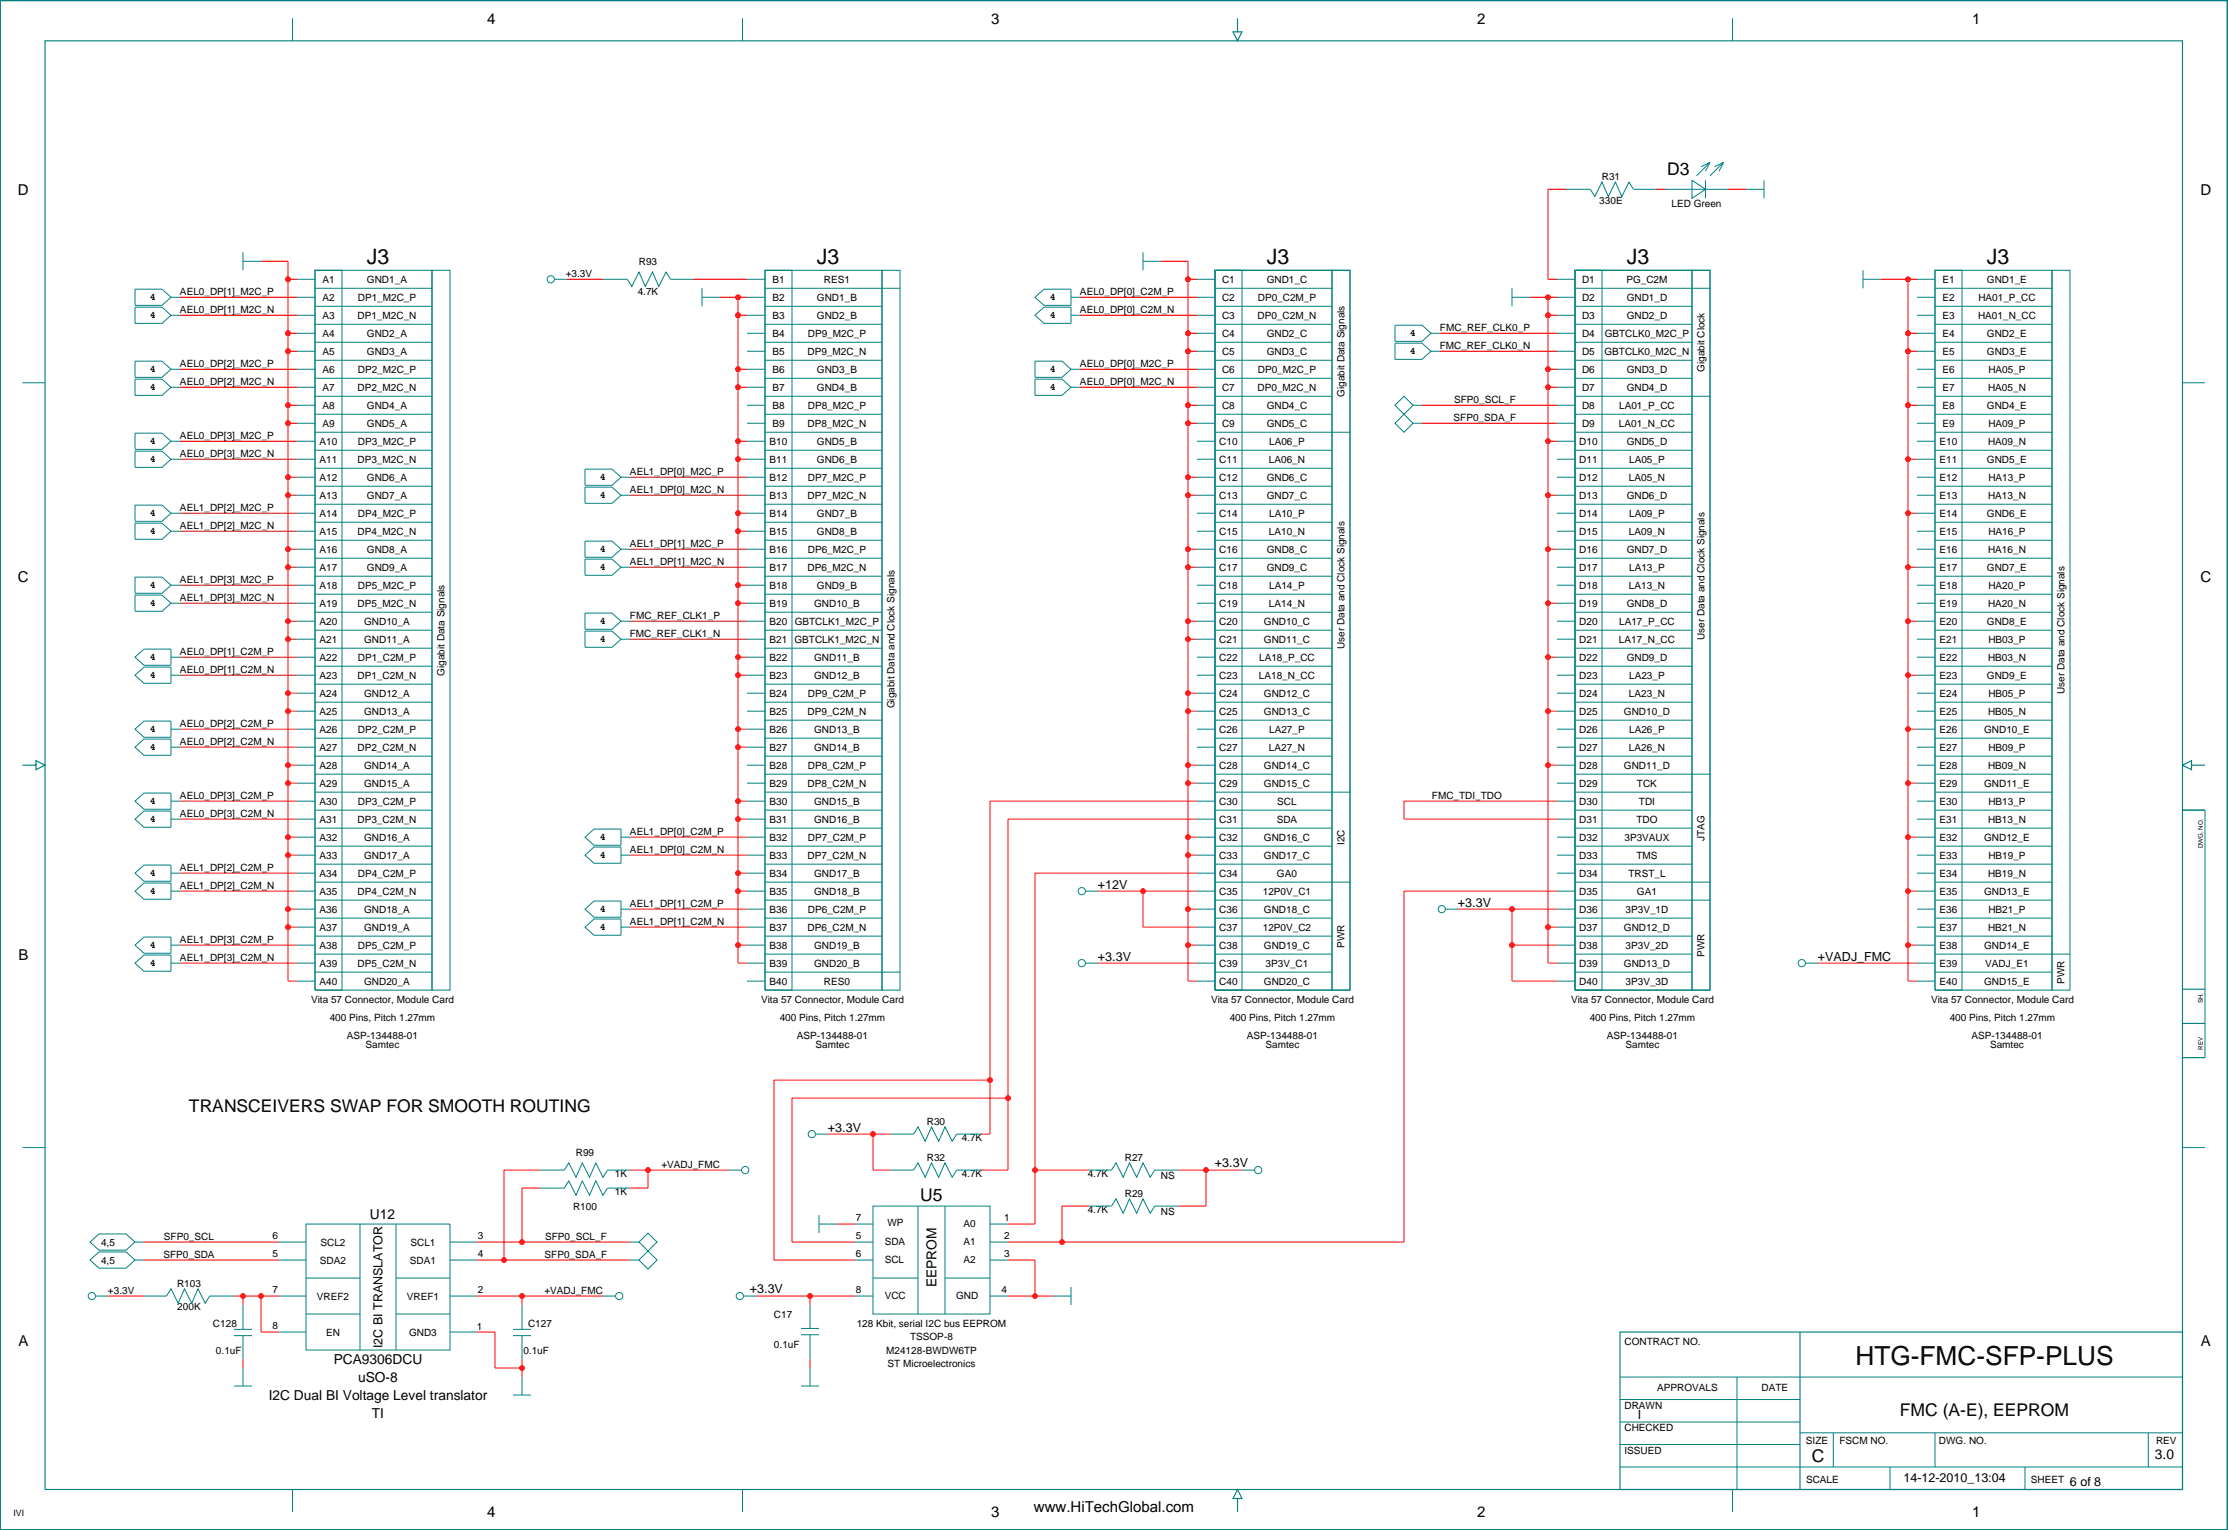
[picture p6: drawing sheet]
<svg xmlns="http://www.w3.org/2000/svg" width="629mm" height="432mm" viewBox="0 0 629 432" stroke-linecap="round" stroke-linejoin="round" font-family="sans-serif">
<defs><g id="words">
<text font-size="7.4" x="523.5" y="385.2">HTG-FMC-SFP-PLUS</text>
<g font-size="6">
<text x="103.5" y="74.5">J3</text>
<text x="230.5" y="74.5">J3</text>
<text x="357.4" y="74.5">J3</text>
<text x="459" y="74.5">J3</text>
<text x="560.6" y="74.5">J3</text>
</g>
<g font-size="4.9">
<text x="470.4" y="49.4">D3</text>
<text x="53.3" y="314">TRANSCEIVERS SWAP FOR SMOOTH ROUTING</text>
<text x="259.7" y="338.9">U5</text>
<text x="536.1" y="399.5">FMC (A-E), EEPROM</text>
<text x="511.2" y="412.7">C</text>
</g>
<g font-size="4.2">
<text x="137.5" y="6.7">4</text>
<text x="279.7" y="6.7">3</text>
<text x="416.8" y="6.7">2</text>
<text x="556.5" y="6.7">1</text>
<text x="5.1" y="54.9">D</text>
<text x="620.9" y="54.9">D</text>
<text x="5.1" y="164.1">C</text>
<text x="620.9" y="164.1">C</text>
<text x="5.2" y="270.8">B</text>
<text x="5.2" y="380">A</text>
<text x="621" y="380">A</text>
<text x="137.5" y="428.2">4</text>
<text x="279.7" y="428.2">3</text>
<text x="291.7" y="426.7">www.HiTechGlobal.com</text>
<text x="416.8" y="428.2">2</text>
<text x="556.5" y="428.2">1</text>
</g>
<g font-size="3.9">
<text x="104.4" y="344.1">U12</text>
<text x="264.2" y="363.3" transform="rotate(-90 264.2 363.3)">EEPROM</text>
<text x="94.1" y="384.9">PCA9306DCU</text>
<text x="75.8" y="395.1">I2C Dual BI Voltage Level translator</text>
<text x="101" y="390">uSO-8</text>
<text x="104.9" y="400.2">TI</text>
<text x="608" y="411.7">3.0</text>
</g>
<g font-size="3.5">
<text x="309.8" y="250.8">+12V</text>
<text x="411.4" y="255.8">+3.3V</text>
<text x="309.8" y="271.1">+3.3V</text>
<text x="513" y="271.1">+VADJ_FMC</text>
<text x="233.6" y="319.3">+3.3V</text>
<text x="342.8" y="329.5">+3.3V</text>
<text x="211.6" y="365">+3.3V</text>
<text x="107.9" y="380.5" transform="rotate(-90 107.9 380.5)">I2C BI TRANSLATOR</text>
<text x="462.2" y="400.6">I</text>
<text x="537.1" y="418.4">14-12-2010_13:04</text>
<text x="584.1" y="419.3">6 of 8</text>
</g>
<g font-size="2.8">
<text x="452" y="50.9">R31</text>
<text x="451.3" y="57.5">330E</text>
<text x="471.6" y="58.5">LED Green</text>
<text x="180.3" y="74.8">R93</text>
<text x="50.8" y="83.3">AEL0_DP[1]_M2C_P</text>
<text x="91" y="79.8">A1</text>
<text x="103.5" y="79.8">GND1_A</text>
<text x="159.6" y="78.2">+3.3V</text>
<text x="179.9" y="83.4">4.7K</text>
<text x="217.9" y="79.8">B1</text>
<text x="232.5" y="79.8">RES1</text>
<text x="304.7" y="83.3">AEL0_DP[0]_C2M_P</text>
<text x="344.8" y="79.8">C1</text>
<text x="357.4" y="79.8">GND1_C</text>
<text x="446.4" y="79.8">D1</text>
<text x="458.9" y="79.8">PG_C2M</text>
<text x="548.1" y="79.8">E1</text>
<text x="560.6" y="79.8">GND1_E</text>
<text x="42.3" y="84.7">4</text>
<text x="42.3" y="89.8">4</text>
<text x="50.8" y="88.4">AEL0_DP[1]_M2C_N</text>
<text x="91" y="90">A3</text>
<text x="91" y="84.9">A2</text>
<text x="100.9" y="90">DP1_M2C_N</text>
<text x="101" y="84.9">DP1_M2C_P</text>
<text x="217.9" y="90">B3</text>
<text x="217.9" y="84.9">B2</text>
<text x="230.5" y="84.9">GND1_B</text>
<text x="230.5" y="90">GND2_B</text>
<text x="296.3" y="84.7">4</text>
<text x="296.3" y="89.8">4</text>
<text x="304.7" y="88.4">AEL0_DP[0]_C2M_N</text>
<text x="344.8" y="90">C3</text>
<text x="344.8" y="84.9">C2</text>
<text x="354.8" y="90">DP0_C2M_N</text>
<text x="354.9" y="84.9">DP0_C2M_P</text>
<text x="446.4" y="90">D3</text>
<text x="446.4" y="84.9">D2</text>
<text x="459" y="84.9">GND1_D</text>
<text x="459" y="90">GND2_D</text>
<text x="548.1" y="90">E3</text>
<text x="548.1" y="84.9">E2</text>
<text x="558.1" y="90">HA01_N_CC</text>
<text x="558.2" y="84.9">HA01_P_CC</text>
<text x="91" y="95.1">A4</text>
<text x="103.5" y="95.1">GND2_A</text>
<text x="217.9" y="95.1">B4</text>
<text x="227.9" y="95.1">DP9_M2C_P</text>
<text x="344.8" y="95.1">C4</text>
<text x="357.4" y="95.1">GND2_C</text>
<text x="397.8" y="94.9">4</text>
<text x="406.3" y="93.5">FMC_REF_CLK0_P</text>
<text x="446.4" y="95.1">D4</text>
<text x="452.8" y="95.1">GBTCLK0_M2C_P</text>
<text x="548.1" y="95.1">E4</text>
<text x="560.6" y="95.1">GND2_E</text>
<text x="91" y="100.1">A5</text>
<text x="103.5" y="100.1">GND3_A</text>
<text x="217.9" y="100.1">B5</text>
<text x="227.9" y="100.1">DP9_M2C_N</text>
<text x="344.8" y="100.1">C5</text>
<text x="357.4" y="100.1">GND3_C</text>
<text x="397.8" y="99.9">4</text>
<text x="406.2" y="98.6">FMC_REF_CLK0_N</text>
<text x="446.4" y="100.1">D5</text>
<text x="452.7" y="100.1">GBTCLK0_M2C_N</text>
<text x="548.1" y="100.1">E5</text>
<text x="560.6" y="100.1">GND3_E</text>
<text x="42.3" y="105">4</text>
<text x="50.8" y="103.6">AEL0_DP[2]_M2C_P</text>
<text x="91" y="105.2">A6</text>
<text x="101" y="105.2">DP2_M2C_P</text>
<text x="217.9" y="105.2">B6</text>
<text x="230.5" y="105.2">GND3_B</text>
<text x="296.3" y="105">4</text>
<text x="304.7" y="103.6">AEL0_DP[0]_M2C_P</text>
<text x="344.8" y="105.2">C6</text>
<text x="354.9" y="105.2">DP0_M2C_P</text>
<text x="446.4" y="105.2">D6</text>
<text x="459" y="105.2">GND3_D</text>
<text x="481" y="105" transform="rotate(-90 481 105)">Gigabit Clock</text>
<text x="548.1" y="105.2">E6</text>
<text x="561" y="105.2">HA05_P</text>
<text x="42.3" y="110.1">4</text>
<text x="50.8" y="108.7">AEL0_DP[2]_M2C_N</text>
<text x="91" y="110.3">A7</text>
<text x="100.9" y="110.3">DP2_M2C_N</text>
<text x="217.9" y="110.3">B7</text>
<text x="230.5" y="110.3">GND4_B</text>
<text x="296.3" y="110.1">4</text>
<text x="304.7" y="108.7">AEL0_DP[0]_M2C_N</text>
<text x="344.8" y="110.3">C7</text>
<text x="354.8" y="110.3">DP0_M2C_N</text>
<text x="379.4" y="112" transform="rotate(-90 379.4 112)">Gigabit Data Signals</text>
<text x="410.3" y="113.8">SFP0_SCL_F</text>
<text x="446.4" y="110.3">D7</text>
<text x="459" y="110.3">GND4_D</text>
<text x="548.1" y="110.3">E7</text>
<text x="561" y="110.3">HA05_N</text>
<text x="91" y="115.4">A8</text>
<text x="103.5" y="115.4">GND4_A</text>
<text x="217.9" y="115.4">B8</text>
<text x="227.9" y="115.4">DP8_M2C_P</text>
<text x="344.8" y="115.4">C8</text>
<text x="357.4" y="115.4">GND4_C</text>
<text x="410.1" y="118.9">SFP0_SDA_F</text>
<text x="446.4" y="115.4">D8</text>
<text x="456.9" y="115.4">LA01_P_CC</text>
<text x="548.1" y="115.4">E8</text>
<text x="560.6" y="115.4">GND4_E</text>
<text x="42.3" y="125.3">4</text>
<text x="50.8" y="123.9">AEL0_DP[3]_M2C_P</text>
<text x="90.2" y="125.5">A10</text>
<text x="91" y="120.5">A9</text>
<text x="101" y="125.5">DP3_M2C_P</text>
<text x="103.5" y="120.5">GND5_A</text>
<text x="217.1" y="125.5">B10</text>
<text x="217.9" y="120.5">B9</text>
<text x="227.9" y="120.5">DP8_M2C_N</text>
<text x="230.5" y="125.5">GND5_B</text>
<text x="344" y="125.5">C10</text>
<text x="344.8" y="120.5">C9</text>
<text x="357.4" y="120.5">GND5_C</text>
<text x="358.1" y="125.5">LA06_P</text>
<text x="445.6" y="125.5">D10</text>
<text x="446.4" y="120.5">D9</text>
<text x="456.8" y="120.5">LA01_N_CC</text>
<text x="459" y="125.5">GND5_D</text>
<text x="547.3" y="125.5">E10</text>
<text x="548.1" y="120.5">E9</text>
<text x="561" y="125.5">HA09_N</text>
<text x="561" y="120.5">HA09_P</text>
<text x="42.3" y="130.4">4</text>
<text x="50.8" y="129">AEL0_DP[3]_M2C_N</text>
<text x="90.2" y="130.6">A11</text>
<text x="100.9" y="130.6">DP3_M2C_N</text>
<text x="217.1" y="130.6">B11</text>
<text x="230.5" y="130.6">GND6_B</text>
<text x="344" y="130.6">C11</text>
<text x="358" y="130.6">LA06_N</text>
<text x="445.6" y="130.6">D11</text>
<text x="459.7" y="130.6">LA05_P</text>
<text x="547.3" y="130.6">E11</text>
<text x="560.6" y="130.6">GND5_E</text>
<text x="90.2" y="135.7">A12</text>
<text x="103.5" y="135.7">GND6_A</text>
<text x="169.3" y="135.5">4</text>
<text x="177.8" y="134.1">AEL1_DP[0]_M2C_P</text>
<text x="217.1" y="135.7">B12</text>
<text x="227.9" y="135.7">DP7_M2C_P</text>
<text x="344" y="135.7">C12</text>
<text x="357.4" y="135.7">GND6_C</text>
<text x="445.6" y="135.7">D12</text>
<text x="459.6" y="135.7">LA05_N</text>
<text x="547.3" y="135.7">E12</text>
<text x="561" y="135.7">HA13_P</text>
<text x="90.2" y="140.8">A13</text>
<text x="103.5" y="140.8">GND7_A</text>
<text x="169.3" y="140.6">4</text>
<text x="177.8" y="139.2">AEL1_DP[0]_M2C_N</text>
<text x="217.1" y="140.8">B13</text>
<text x="227.9" y="140.8">DP7_M2C_N</text>
<text x="344" y="140.8">C13</text>
<text x="357.4" y="140.8">GND7_C</text>
<text x="445.6" y="140.8">D13</text>
<text x="459" y="140.8">GND6_D</text>
<text x="547.3" y="140.8">E13</text>
<text x="561" y="140.8">HA13_N</text>
<text x="42.3" y="145.6">4</text>
<text x="50.8" y="144.3">AEL1_DP[2]_M2C_P</text>
<text x="50.8" y="149.3">AEL1_DP[2]_M2C_N</text>
<text x="90.2" y="145.9">A14</text>
<text x="101" y="145.9">DP4_M2C_P</text>
<text x="217.1" y="145.9">B14</text>
<text x="230.5" y="145.9">GND7_B</text>
<text x="344" y="145.9">C14</text>
<text x="358.1" y="145.9">LA10_P</text>
<text x="445.6" y="145.9">D14</text>
<text x="459.7" y="145.9">LA09_P</text>
<text x="547.3" y="145.9">E14</text>
<text x="560.6" y="145.9">GND6_E</text>
<text x="42.3" y="150.7">4</text>
<text x="90.2" y="150.9">A15</text>
<text x="100.9" y="150.9">DP4_M2C_N</text>
<text x="169.3" y="155.8">4</text>
<text x="177.8" y="154.4">AEL1_DP[1]_M2C_P</text>
<text x="217.1" y="150.9">B15</text>
<text x="230.5" y="150.9">GND8_B</text>
<text x="344" y="150.9">C15</text>
<text x="358" y="150.9">LA10_N</text>
<text x="445.6" y="150.9">D15</text>
<text x="459.6" y="150.9">LA09_N</text>
<text x="547.3" y="150.9">E15</text>
<text x="561" y="150.9">HA16_P</text>
<text x="90.2" y="161.1">A17</text>
<text x="90.2" y="156">A16</text>
<text x="103.5" y="156">GND8_A</text>
<text x="103.5" y="161.1">GND9_A</text>
<text x="169.3" y="160.9">4</text>
<text x="177.8" y="159.5">AEL1_DP[1]_M2C_N</text>
<text x="217.1" y="161.1">B17</text>
<text x="217.1" y="156">B16</text>
<text x="227.9" y="161.1">DP6_M2C_N</text>
<text x="227.9" y="156">DP6_M2C_P</text>
<text x="344" y="161.1">C17</text>
<text x="344" y="156">C16</text>
<text x="357.4" y="156">GND8_C</text>
<text x="357.4" y="161.1">GND9_C</text>
<text x="445.6" y="161.1">D17</text>
<text x="445.6" y="156">D16</text>
<text x="459" y="156">GND7_D</text>
<text x="459.7" y="161.1">LA13_P</text>
<text x="547.3" y="156">E16</text>
<text x="547.3" y="161.1">E17</text>
<text x="560.6" y="161.1">GND7_E</text>
<text x="561" y="156">HA16_N</text>
<text x="42.3" y="166">4</text>
<text x="50.8" y="164.6">AEL1_DP[3]_M2C_P</text>
<text x="90.2" y="166.2">A18</text>
<text x="101" y="166.2">DP5_M2C_P</text>
<text x="217.1" y="166.2">B18</text>
<text x="230.5" y="166.2">GND9_B</text>
<text x="344" y="166.2">C18</text>
<text x="358.1" y="166.2">LA14_P</text>
<text x="445.6" y="166.2">D18</text>
<text x="459.6" y="166.2">LA13_N</text>
<text x="547.3" y="166.2">E18</text>
<text x="561" y="166.2">HA20_P</text>
<text x="42.3" y="171">4</text>
<text x="50.8" y="169.7">AEL1_DP[3]_M2C_N</text>
<text x="90.2" y="171.3">A19</text>
<text x="100.9" y="171.3">DP5_M2C_N</text>
<text x="217.1" y="171.3">B19</text>
<text x="229.7" y="171.3">GND10_B</text>
<text x="344" y="171.3">C19</text>
<text x="358" y="171.3">LA14_N</text>
<text x="445.6" y="171.3">D19</text>
<text x="459" y="171.3">GND8_D</text>
<text x="547.3" y="171.3">E19</text>
<text x="561" y="171.3">HA20_N</text>
<text x="90.2" y="176.3">A20</text>
<text x="102.8" y="176.3">GND10_A</text>
<text x="169.3" y="176.1">4</text>
<text x="177.7" y="179.8">FMC_REF_CLK1_N</text>
<text x="177.8" y="174.7">FMC_REF_CLK1_P</text>
<text x="217.1" y="176.3">B20</text>
<text x="224.2" y="176.3">GBTCLK1_M2C_P</text>
<text x="344" y="176.3">C20</text>
<text x="356.6" y="176.3">GND10_C</text>
<text x="445.6" y="176.3">D20</text>
<text x="456.9" y="176.3">LA17_P_CC</text>
<text x="547.3" y="176.3">E20</text>
<text x="560.6" y="176.3">GND8_E</text>
<text x="50.8" y="184.9">AEL0_DP[1]_C2M_P</text>
<text x="90.2" y="181.4">A21</text>
<text x="102.8" y="181.4">GND11_A</text>
<text x="169.3" y="181.2">4</text>
<text x="217.1" y="181.4">B21</text>
<text x="224.2" y="181.4">GBTCLK1_M2C_N</text>
<text x="344" y="181.4">C21</text>
<text x="356.6" y="181.4">GND11_C</text>
<text x="379.4" y="183.2" transform="rotate(-90 379.4 183.2)">User Data and Clock Signals</text>
<text x="445.6" y="181.4">D21</text>
<text x="456.8" y="181.4">LA17_N_CC</text>
<text x="481" y="180.7" transform="rotate(-90 481 180.7)">User Data and Clock Signals</text>
<text x="547.3" y="181.4">E21</text>
<text x="561" y="181.4">HB03_P</text>
<text x="42.3" y="191.3">4</text>
<text x="42.3" y="186.3">4</text>
<text x="50.8" y="190">AEL0_DP[1]_C2M_N</text>
<text x="90.2" y="191.6">A23</text>
<text x="90.2" y="186.5">A22</text>
<text x="100.9" y="191.6">DP1_C2M_N</text>
<text x="101" y="186.5">DP1_C2M_P</text>
<text x="125.4" y="190.7" transform="rotate(-90 125.4 190.7)">Gigabit Data Signals</text>
<text x="217.1" y="191.6">B23</text>
<text x="217.1" y="186.5">B22</text>
<text x="229.7" y="186.5">GND11_B</text>
<text x="229.7" y="191.6">GND12_B</text>
<text x="344" y="191.6">C23</text>
<text x="344" y="186.5">C22</text>
<text x="355.2" y="191.6">LA18_N_CC</text>
<text x="355.3" y="186.5">LA18_P_CC</text>
<text x="445.6" y="191.6">D23</text>
<text x="445.6" y="186.5">D22</text>
<text x="459" y="186.5">GND9_D</text>
<text x="459.7" y="191.6">LA23_P</text>
<text x="547.3" y="186.5">E22</text>
<text x="547.3" y="191.6">E23</text>
<text x="560.6" y="191.6">GND9_E</text>
<text x="561" y="186.5">HB03_N</text>
<text x="90.2" y="196.6">A24</text>
<text x="102.8" y="196.6">GND12_A</text>
<text x="217.1" y="196.6">B24</text>
<text x="227.9" y="196.6">DP9_C2M_P</text>
<text x="344" y="196.6">C24</text>
<text x="356.6" y="196.6">GND12_C</text>
<text x="445.6" y="196.6">D24</text>
<text x="459.6" y="196.6">LA23_N</text>
<text x="547.3" y="196.6">E24</text>
<text x="561" y="196.6">HB05_P</text>
<text x="582.5" y="195.9" transform="rotate(-90 582.5 195.9)">User Data and Clock Signals</text>
<text x="90.2" y="201.7">A25</text>
<text x="102.8" y="201.7">GND13_A</text>
<text x="217.1" y="201.7">B25</text>
<text x="227.9" y="201.7">DP9_C2M_N</text>
<text x="252.4" y="199.9" transform="rotate(-90 252.4 199.9)">Gigabit Data and Clock Signals</text>
<text x="344" y="201.7">C25</text>
<text x="356.6" y="201.7">GND13_C</text>
<text x="445.6" y="201.7">D25</text>
<text x="458.2" y="201.7">GND10_D</text>
<text x="547.3" y="201.7">E25</text>
<text x="561" y="201.7">HB05_N</text>
<text x="42.3" y="206.6">4</text>
<text x="50.8" y="205.2">AEL0_DP[2]_C2M_P</text>
<text x="90.2" y="206.8">A26</text>
<text x="101" y="206.8">DP2_C2M_P</text>
<text x="217.1" y="206.8">B26</text>
<text x="229.7" y="206.8">GND13_B</text>
<text x="344" y="206.8">C26</text>
<text x="358.1" y="206.8">LA27_P</text>
<text x="445.6" y="206.8">D26</text>
<text x="459.7" y="206.8">LA26_P</text>
<text x="547.3" y="206.8">E26</text>
<text x="559.9" y="206.8">GND10_E</text>
<text x="42.3" y="211.7">4</text>
<text x="50.8" y="210.3">AEL0_DP[2]_C2M_N</text>
<text x="90.2" y="211.9">A27</text>
<text x="100.9" y="211.9">DP2_C2M_N</text>
<text x="217.1" y="211.9">B27</text>
<text x="229.7" y="211.9">GND14_B</text>
<text x="344" y="211.9">C27</text>
<text x="358" y="211.9">LA27_N</text>
<text x="445.6" y="211.9">D27</text>
<text x="459.6" y="211.9">LA26_N</text>
<text x="547.3" y="211.9">E27</text>
<text x="561" y="211.9">HB09_P</text>
<text x="90.2" y="217">A28</text>
<text x="102.8" y="217">GND14_A</text>
<text x="217.1" y="217">B28</text>
<text x="227.9" y="217">DP8_C2M_P</text>
<text x="344" y="217">C28</text>
<text x="356.6" y="217">GND14_C</text>
<text x="445.6" y="217">D28</text>
<text x="458.2" y="217">GND11_D</text>
<text x="547.3" y="217">E28</text>
<text x="561" y="217">HB09_N</text>
<text x="42.3" y="226.9">4</text>
<text x="50.8" y="225.5">AEL0_DP[3]_C2M_P</text>
<text x="90.2" y="227.1">A30</text>
<text x="90.2" y="222">A29</text>
<text x="101" y="227.1">DP3_C2M_P</text>
<text x="102.8" y="222">GND15_A</text>
<text x="217.1" y="227.1">B30</text>
<text x="217.1" y="222">B29</text>
<text x="227.9" y="222">DP8_C2M_N</text>
<text x="229.7" y="227.1">GND15_B</text>
<text x="344" y="227.1">C30</text>
<text x="344" y="222">C29</text>
<text x="356.6" y="222">GND15_C</text>
<text x="360.4" y="227.1">SCL</text>
<text x="404" y="225.5">FMC_TDI_TDO</text>
<text x="445.6" y="227.1">D30</text>
<text x="445.6" y="222">D29</text>
<text x="461.9" y="222">TCK</text>
<text x="462.4" y="227.1">TDI</text>
<text x="547.3" y="227.1">E30</text>
<text x="547.3" y="222">E29</text>
<text x="559.9" y="222">GND11_E</text>
<text x="561" y="227.1">HB13_P</text>
<text x="42.3" y="232">4</text>
<text x="50.8" y="230.6">AEL0_DP[3]_C2M_N</text>
<text x="90.2" y="232.2">A31</text>
<text x="100.9" y="232.2">DP3_C2M_N</text>
<text x="217.1" y="232.2">B31</text>
<text x="229.7" y="232.2">GND16_B</text>
<text x="344" y="232.2">C31</text>
<text x="360.2" y="232.2">SDA</text>
<text x="445.6" y="232.2">D31</text>
<text x="461.7" y="232.2">TDO</text>
<text x="547.3" y="232.2">E31</text>
<text x="561" y="232.2">HB13_N</text>
<text x="90.2" y="237.3">A32</text>
<text x="102.8" y="237.3">GND16_A</text>
<text x="169.3" y="237.1">4</text>
<text x="177.8" y="235.7">AEL1_DP[0]_C2M_P</text>
<text x="217.1" y="237.3">B32</text>
<text x="227.9" y="237.3">DP7_C2M_P</text>
<text x="344" y="237.3">C32</text>
<text x="356.6" y="237.3">GND16_C</text>
<text x="379.4" y="238.5" transform="rotate(-90 379.4 238.5)">I2C</text>
<text x="445.6" y="237.3">D32</text>
<text x="458.4" y="237.3">3P3VAUX</text>
<text x="481" y="237.3" transform="rotate(-90 481 237.3)">JTAG</text>
<text x="547.3" y="237.3">E32</text>
<text x="559.9" y="237.3">GND12_E</text>
<text x="50.8" y="245.8">AEL1_DP[2]_C2M_P</text>
<text x="90.2" y="242.4">A33</text>
<text x="102.8" y="242.4">GND17_A</text>
<text x="169.3" y="242.1">4</text>
<text x="177.8" y="240.8">AEL1_DP[0]_C2M_N</text>
<text x="217.1" y="242.4">B33</text>
<text x="227.9" y="242.4">DP7_C2M_N</text>
<text x="344" y="242.4">C33</text>
<text x="356.6" y="242.4">GND17_C</text>
<text x="445.6" y="242.4">D33</text>
<text x="461.7" y="242.4">TMS</text>
<text x="547.3" y="242.4">E33</text>
<text x="561" y="242.4">HB19_P</text>
<text x="42.3" y="247.2">4</text>
<text x="50.8" y="250.9">AEL1_DP[2]_C2M_N</text>
<text x="90.2" y="247.4">A34</text>
<text x="101" y="247.4">DP4_C2M_P</text>
<text x="217.1" y="247.4">B34</text>
<text x="229.7" y="247.4">GND17_B</text>
<text x="344" y="247.4">C34</text>
<text x="360.3" y="247.4">GA0</text>
<text x="445.6" y="247.4">D34</text>
<text x="459.5" y="247.4">TRST_L</text>
<text x="547.3" y="247.4">E34</text>
<text x="561" y="247.4">HB19_N</text>
<text x="42.3" y="252.3">4</text>
<text x="90.2" y="257.6">A36</text>
<text x="90.2" y="252.5">A35</text>
<text x="100.9" y="252.5">DP4_C2M_N</text>
<text x="102.8" y="257.6">GND18_A</text>
<text x="169.3" y="257.4">4</text>
<text x="177.8" y="256">AEL1_DP[1]_C2M_P</text>
<text x="217.1" y="257.6">B36</text>
<text x="217.1" y="252.5">B35</text>
<text x="227.9" y="257.6">DP6_C2M_P</text>
<text x="229.7" y="252.5">GND18_B</text>
<text x="344" y="257.6">C36</text>
<text x="344" y="252.5">C35</text>
<text x="356.3" y="252.5">12P0V_C1</text>
<text x="356.6" y="257.6">GND18_C</text>
<text x="445.6" y="257.6">D36</text>
<text x="445.6" y="252.5">D35</text>
<text x="458.7" y="257.6">3P3V_1D</text>
<text x="461.9" y="252.5">GA1</text>
<text x="547.3" y="257.6">E36</text>
<text x="547.3" y="252.5">E35</text>
<text x="559.9" y="252.5">GND13_E</text>
<text x="561" y="257.6">HB21_P</text>
<text x="90.2" y="262.7">A37</text>
<text x="102.8" y="262.7">GND19_A</text>
<text x="169.3" y="262.5">4</text>
<text x="177.8" y="261.1">AEL1_DP[1]_C2M_N</text>
<text x="217.1" y="262.7">B37</text>
<text x="227.9" y="262.7">DP6_C2M_N</text>
<text x="344" y="262.7">C37</text>
<text x="356.3" y="262.7">12P0V_C2</text>
<text x="445.6" y="262.7">D37</text>
<text x="458.2" y="262.7">GND12_D</text>
<text x="547.3" y="262.7">E37</text>
<text x="561" y="262.7">HB21_N</text>
<text x="42.3" y="267.5">4</text>
<text x="50.8" y="266.2">AEL1_DP[3]_C2M_P</text>
<text x="90.2" y="267.8">A38</text>
<text x="101" y="267.8">DP5_C2M_P</text>
<text x="217.1" y="267.8">B38</text>
<text x="229.7" y="267.8">GND19_B</text>
<text x="344" y="267.8">C38</text>
<text x="356.6" y="267.8">GND19_C</text>
<text x="379.4" y="267.5" transform="rotate(-90 379.4 267.5)">PWR</text>
<text x="445.6" y="267.8">D38</text>
<text x="458.7" y="267.8">3P3V_2D</text>
<text x="547.3" y="267.8">E38</text>
<text x="559.9" y="267.8">GND14_E</text>
<text x="42.3" y="272.6">4</text>
<text x="50.8" y="271.2">AEL1_DP[3]_C2M_N</text>
<text x="90.2" y="272.8">A39</text>
<text x="100.9" y="272.8">DP5_C2M_N</text>
<text x="217.1" y="272.8">B39</text>
<text x="229.7" y="272.8">GND20_B</text>
<text x="344" y="272.8">C39</text>
<text x="357.1" y="272.8">3P3V_C1</text>
<text x="445.6" y="272.8">D39</text>
<text x="458.2" y="272.8">GND13_D</text>
<text x="481" y="270" transform="rotate(-90 481 270)">PWR</text>
<text x="547.3" y="272.8">E39</text>
<text x="560.2" y="272.8">VADJ_E1</text>
<text x="90.2" y="277.9">A40</text>
<text x="102.8" y="277.9">GND20_A</text>
<text x="217.1" y="277.9">B40</text>
<text x="232.5" y="277.9">RES0</text>
<text x="344" y="277.9">C40</text>
<text x="356.6" y="277.9">GND20_C</text>
<text x="445.6" y="277.9">D40</text>
<text x="458.7" y="277.9">3P3V_3D</text>
<text x="547.3" y="277.9">E40</text>
<text x="559.9" y="277.9">GND15_E</text>
<text x="582.5" y="277.6" transform="rotate(-90 582.5 277.6)">PWR</text>
<text x="87.8" y="283">Vita 57 Connector, Module Card</text>
<text x="214.7" y="283">Vita 57 Connector, Module Card</text>
<text x="341.7" y="283">Vita 57 Connector, Module Card</text>
<text x="443.3" y="283">Vita 57 Connector, Module Card</text>
<text x="544.9" y="283">Vita 57 Connector, Module Card</text>
<text x="93" y="288.1">400 Pins, Pitch 1.27mm</text>
<text x="97.9" y="293.1">ASP-134488-01</text>
<text x="220" y="288.1">400 Pins, Pitch 1.27mm</text>
<text x="224.9" y="293.1">ASP-134488-01</text>
<text x="347" y="288.1">400 Pins, Pitch 1.27mm</text>
<text x="351.8" y="293.1">ASP-134488-01</text>
<text x="448.5" y="288.1">400 Pins, Pitch 1.27mm</text>
<text x="453.4" y="293.1">ASP-134488-01</text>
<text x="550.1" y="288.1">400 Pins, Pitch 1.27mm</text>
<text x="556.3" y="293.1">ASP-134488-01</text>
<text x="103.1" y="295.7">Samtec</text>
<text x="230.1" y="295.7">Samtec</text>
<text x="357.1" y="295.7">Samtec</text>
<text x="458.7" y="295.7">Samtec</text>
<text x="561.5" y="295.7">Samtec</text>
<text x="261.5" y="317.5">R30</text>
<text x="271.4" y="322.1">4.7K</text>
<text x="162.5" y="326.2">R99</text>
<text x="186.6" y="329.6">+VADJ_FMC</text>
<text x="261.5" y="327.7">R32</text>
<text x="317.4" y="327.7">R27</text>
<text x="173.5" y="332.2">1K</text>
<text x="271.4" y="332.2">4.7K</text>
<text x="306.9" y="332.2">4.7K</text>
<text x="327.6" y="332.7">NS</text>
<text x="161.7" y="341.4">R100</text>
<text x="173.5" y="337.3">1K</text>
<text x="317.4" y="337.8">R29</text>
<text x="241.5" y="344.6">7</text>
<text x="250.4" y="345.9">WP</text>
<text x="271.8" y="346.4">A0</text>
<text x="283.4" y="344.6">1</text>
<text x="306.9" y="342.4">4.7K</text>
<text x="327.6" y="342.9">NS</text>
<text x="28.5" y="351.6">4,5</text>
<text x="46.3" y="350">SFP0_SCL</text>
<text x="76.9" y="349.7">6</text>
<text x="90.4" y="351.6">SCL2</text>
<text x="115.8" y="351.6">SCL1</text>
<text x="134.8" y="349.7">3</text>
<text x="153.8" y="350">SFP0_SCL_F</text>
<text x="241.5" y="349.7">5</text>
<text x="249.6" y="351.5">SDA</text>
<text x="271.8" y="351.5">A1</text>
<text x="283.4" y="349.7">2</text>
<text x="28.5" y="356.6">4,5</text>
<text x="46.1" y="355">SFP0_SDA</text>
<text x="76.9" y="354.8">5</text>
<text x="90.3" y="356.6">SDA2</text>
<text x="115.7" y="356.6">SDA1</text>
<text x="134.8" y="354.8">4</text>
<text x="153.7" y="355">SFP0_SDA_F</text>
<text x="241.5" y="354.8">6</text>
<text x="249.6" y="356.6">SCL</text>
<text x="271.8" y="356.6">A2</text>
<text x="283.4" y="354.8">3</text>
<text x="30.5" y="365.2">+3.3V</text>
<text x="50" y="363.2">R103</text>
<text x="76.9" y="364.9">7</text>
<text x="134.8" y="364.9">2</text>
<text x="153.6" y="365.2">+VADJ_FMC</text>
<text x="241.5" y="364.9">8</text>
<text x="282.6" y="364.9">4</text>
<text x="50" y="369.8">200K</text>
<text x="89.4" y="366.8">VREF2</text>
<text x="114.8" y="366.8">VREF1</text>
<text x="218.4" y="371.9">C17</text>
<text x="249.6" y="366.7">VCC</text>
<text x="269.8" y="366.7">GND</text>
<text x="60.1" y="374.4">C128</text>
<text x="76.9" y="375.1">8</text>
<text x="92" y="376.9">EN</text>
<text x="115.4" y="376.9">GND3</text>
<text x="134.6" y="375.3">1</text>
<text x="149" y="374.4">C127</text>
<text x="241.7" y="374.4">128 Kbit, serial I2C bus EEPROM</text>
<text x="60.9" y="382">0.1uF</text>
<text x="147.7" y="382">0.1uF</text>
<text x="218.4" y="380.4">0.1uF</text>
<text x="250" y="382">M24128-BWDW6TP</text>
<text x="256.8" y="378.2">TSSOP-8</text>
<text x="458.4" y="379.5">CONTRACT NO.</text>
<text x="250.4" y="385.8">ST Microelectronics</text>
<text x="467.6" y="392.7">APPROVALS</text>
<text x="497" y="392.7">DATE</text>
<text x="458.4" y="397.5">DRAWN</text>
<text x="458.4" y="403.9">CHECKED</text>
<text x="509.6" y="407.4">SIZE</text>
<text x="519" y="407.4">FSCM NO.</text>
<text x="547.1" y="407.4">DWG. NO.</text>
<text x="608.3" y="407.4">REV</text>
<text x="458.4" y="410.2">ISSUED</text>
<text x="509.6" y="418.5">SCALE</text>
<text x="573" y="418.5">SHEET</text>
</g>
<text font-size="2.5" x="3.8" y="427.9">IVI</text>
<g font-size="1.8">
<text x="621.5" y="239.5" transform="rotate(-90 621.5 239.5)">DWG. NO.</text>
<text x="621.5" y="283.2" transform="rotate(-90 621.5 283.2)">SH.</text>
<text x="621.5" y="296.2" transform="rotate(-90 621.5 296.2)">REV</text>
</g>
</g></defs>
<path d="M0 .1h628.5v431.7h-628.5z" fill="none" stroke="#fff" stroke-width=".28"/>
<g fill="none" stroke="#008080" stroke-width=".28">
<path d="M82.5 5.2v6.3M209.5 5.2v6.3M488.8 5.2v6.3M441.9 53.4h6.8l1.3 2.1 2-4.1 1.8 4.1 2-4.1 1.8 4.1 2-4.1 1.3 2h6.4M469.8 53.4h.1M469.8 53.4h17.8M477.4 50.9l3.8 2.5-3.8 2.6zM481.2 50.9v5.1M482.5 45.8l-3.8 3.8M482.5 45.8l-1.3 2.5M482.5 45.8l-2.5 1.3M486.3 45.8l-3.8 3.8"/>
<path d="M486.3 45.8l-2.5 1.3M486.3 45.8l-1.3 2.5M487.6 53.4h.1M492.6 53.4h5.1M497.7 50.9v5.1M68.6 73.7h5M68.6 71.2v5.1M83.8 78.8h5.1M88.9 76.3h7.6v203.1h-7.6zM88.9 76.3h33v203.1h-33zM121.9 76.3h5.1v203.1h-5.1zM156.4 78.8h3.6"/>
<path d="M170.1 78.8h6.9l1.3 2.1 2-4.1 1.8 4.1 2-4.1 1.8 4.1 2-4.1 1.3 2h6.3M210.8 78.8h5.1M215.9 76.3h7.6v203.1h-7.6zM215.9 76.3h33v203.1h-33zM248.9 76.3h5v203.1h-5zM322.5 73.7h5.1M322.5 71.2v5.1M337.7 78.8h5.1M342.8 76.3h7.6v203.1h-7.6zM342.8 76.3h33v203.1h-33zM342.8 76.3h38.1v203.1h-38.1zM375.8 76.3h5.1v203.1h-5.1z"/>
<path d="M439.3 78.8h5.1M444.4 76.3h7.6v203.1h-7.6zM444.4 76.3h33v203.1h-33zM444.4 76.3h38.1v203.1h-38.1zM477.4 76.3h5.1v203.1h-5.1zM525.7 78.8h5M525.7 76.3v5.1M540.9 78.8h5.1M546 76.3h7.6v203.1h-7.6zM546 76.3h33v203.1h-33zM579 76.3h5.1v203.1h-5.1zM38.1 81.6h7.6l2.5 2.3-2.5 2.3h-7.6z"/>
<path d="M38.1 86.7h7.6l2.5 2.3-2.5 2.3h-7.6zM48.2 83.9h2.6M48.2 89h2.6M83.8 83.9h5.1M83.8 89h5.1M83.8 94.1h5.1M83.8 99.1h5.1M88.9 81.4h33M88.9 86.4h33M88.9 96.6h33M88.9 91.5h33M198.1 83.9h5.1"/>
<path d="M198.1 81.4v5M210.8 83.9h5.1M210.8 89h5.1M210.8 94.1h5.1M210.8 99.1h5.1M215.9 81.4h38M215.9 86.4h33M215.9 96.6h33M215.9 91.5h33M292 83.9l2.6-2.3h7.6v4.6h-7.6zM292 89l2.6-2.3h7.6v4.6h-7.6zM302.2 83.9h2.5"/>
<path d="M302.2 89h2.5M337.7 83.9h5.1M337.7 89h5.1M337.7 94.1h5.1M337.7 99.1h5.1M342.8 81.4h33M342.8 86.4h33M342.8 96.6h33M342.8 91.5h33M393.6 91.8h7.6l2.6 2.3-2.6 2.2h-7.6zM393.6 96.9h7.6l2.6 2.2-2.6 2.3h-7.6zM403.8 94.1h2.5"/>
<path d="M403.8 99.1h2.5M426.6 83.9h5.1M426.6 81.4v5M439.3 83.9h5.1M439.3 89h5.1M439.3 94.1h5.1M439.3 99.1h5.1M444.4 81.4h38.1M444.4 86.4h33M444.4 96.6h33M444.4 91.5h33M540.9 83.9h5.1"/>
<path d="M540.9 89h5.1M540.9 94.1h5.1M540.9 99.1h5.1M546 81.4h33M546 86.4h33M546 96.6h33M546 91.5h33M6.3 108h6.4M38.1 101.9h7.6l2.5 2.3-2.5 2.3h-7.6zM38.1 107h7.6l2.5 2.3-2.5 2.3h-7.6zM48.2 104.2h2.6M48.2 109.3h2.6"/>
<path d="M83.8 104.2h5.1M83.8 109.3h5.1M83.8 114.4h5.1M83.8 119.5h5.1M88.9 101.7h33M88.9 106.8h33M88.9 111.8h33M88.9 116.9h33M210.8 104.2h5.1M210.8 109.3h5.1M210.8 114.4h5.1M210.8 119.5h5.1"/>
<path d="M215.9 101.7h33M215.9 106.8h33M215.9 111.8h33M215.9 116.9h33M292 107h7.7l2.5 2.3-2.5 2.3h-7.7zM292 101.9h7.7l2.5 2.3-2.5 2.3h-7.7zM302.2 104.2h2.5M302.2 109.3h2.5M337.7 104.2h5.1M337.7 109.3h5.1M337.7 114.4h5.1M337.7 119.5h5.1"/>
<path d="M342.8 101.7h33M342.8 106.8h33M342.8 111.8h33M342.8 116.9h33M396.1 111.8l2.6 2.6-2.6 2.5-2.5-2.5zM396.1 116.9l2.6 2.6-2.6 2.5-2.5-2.5zM398.7 114.4h2.5M398.7 119.5h2.5M439.3 104.2h5.1M439.3 109.3h5.1M439.3 114.4h5.1M439.3 119.5h5.1"/>
<path d="M444.4 101.7h33M444.4 106.8h33M444.4 111.8h38.1M444.4 116.9h33M540.9 104.2h5.1M540.9 109.3h5.1M540.9 114.4h5.1M540.9 119.5h5.1M546 101.7h33M546 106.8h33M546 111.8h33M546 116.9h33"/>
<path d="M615.8 108h6.4M38.1 122.2h7.6l2.5 2.3-2.5 2.3h-7.6zM38.1 127.3h7.6l2.5 2.3-2.5 2.3h-7.6zM48.2 124.5h2.6M48.2 129.6h2.6M83.8 124.5h5.1M83.8 129.6h5.1M83.8 134.7h5.1M83.8 139.8h5.1M88.9 122h33M88.9 127.1h33M88.9 132.1h33"/>
<path d="M88.9 137.2h33M165.1 137.5h7.6l2.5 2.3-2.5 2.3h-7.6zM165.1 132.4h7.6l2.5 2.3-2.5 2.3h-7.6zM175.2 134.7h2.6M175.2 139.8h2.6M210.8 124.5h5.1M210.8 129.6h5.1M210.8 134.7h5.1M210.8 139.8h5.1M215.9 122h33M215.9 127.1h33M215.9 132.1h33"/>
<path d="M215.9 137.2h33M337.7 124.5h5.1M337.7 129.6h5.1M337.7 134.7h5.1M337.7 139.8h5.1M342.8 122h38.1M342.8 127.1h33M342.8 132.1h33M342.8 137.2h33M439.3 124.5h5.1M439.3 129.6h5.1M439.3 134.7h5.1"/>
<path d="M439.3 139.8h5.1M444.4 122h33M444.4 127.1h33M444.4 132.1h33M444.4 137.2h33M540.9 124.5h5.1M540.9 129.6h5.1M540.9 134.7h5.1M540.9 139.8h5.1M546 122h33M546 127.1h33M546 132.1h33"/>
<path d="M546 137.2h33M38.1 147.6h7.6l2.5 2.3-2.5 2.3h-7.6zM38.1 142.6h7.6l2.5 2.2-2.5 2.3h-7.6zM48.2 144.8h2.6M48.2 149.9h2.6M83.8 144.8h5.1M83.8 149.9h5.1M83.8 155h5.1M88.9 147.4h33M88.9 142.3h33M88.9 152.5h33M88.9 157.5h33"/>
<path d="M165.1 157.8h7.6l2.5 2.3-2.5 2.3h-7.6zM165.1 152.7h7.6l2.5 2.3-2.5 2.3h-7.6zM175.2 155h2.6M210.8 144.8h5.1M210.8 149.9h5.1M210.8 155h5.1M215.9 147.4h33M215.9 142.3h33M215.9 152.5h33M215.9 157.5h33M337.7 144.8h5.1M337.7 149.9h5.1"/>
<path d="M337.7 155h5.1M342.8 147.4h33M342.8 142.3h33M342.8 152.5h33M342.8 157.5h33M439.3 144.8h5.1M439.3 149.9h5.1M439.3 155h5.1M444.4 147.4h33M444.4 142.3h33M444.4 152.5h33M444.4 157.5h33"/>
<path d="M540.9 144.8h5.1M540.9 149.9h5.1M540.9 155h5.1M546 147.4h33M546 142.3h33M546 152.5h33M546 157.5h33M38.1 168h7.6l2.5 2.2-2.5 2.3h-7.6zM38.1 162.9h7.6l2.5 2.3-2.5 2.2h-7.6zM48.2 165.2h2.6M48.2 170.2h2.6M83.8 160.1h5.1"/>
<path d="M83.8 165.2h5.1M83.8 170.2h5.1M83.8 175.3h5.1M88.9 162.6h33M88.9 172.8h33M88.9 167.7h33M88.9 177.9h33M165.1 178.1h7.6l2.5 2.3-2.5 2.3h-7.6zM165.1 173h7.6l2.5 2.3-2.5 2.3h-7.6zM175.2 160.1h2.6M175.2 175.3h2.6M210.8 160.1h5.1"/>
<path d="M210.8 165.2h5.1M210.8 170.2h5.1M210.8 175.3h5.1M215.9 162.6h33M215.9 172.8h33M215.9 167.7h33M215.9 177.9h33M337.7 160.1h5.1M337.7 165.2h5.1M337.7 170.2h5.1M337.7 175.3h5.1M342.8 162.6h33"/>
<path d="M342.8 172.8h33M342.8 167.7h33M342.8 177.9h33M439.3 160.1h5.1M439.3 165.2h5.1M439.3 170.2h5.1M439.3 175.3h5.1M444.4 162.6h33M444.4 172.8h33M444.4 167.7h33M444.4 177.9h33M540.9 160.1h5.1"/>
<path d="M540.9 165.2h5.1M540.9 170.2h5.1M540.9 175.3h5.1M546 162.6h33M546 172.8h33M546 167.7h33M546 177.9h33M38.1 190.6l2.5-2.3h7.6v4.5h-7.6zM38.1 185.5l2.5-2.3h7.6v4.6h-7.6zM48.2 185.5h2.6M48.2 190.6h2.6M83.8 180.4h5.1"/>
<path d="M83.8 185.5h5.1M83.8 190.6h5.1M83.8 195.6h5.1M88.9 182.9h33M88.9 188h33M88.9 198.2h33M88.9 193.1h33M175.2 180.4h2.6M210.8 180.4h5.1M210.8 185.5h5.1M210.8 190.6h5.1M210.8 195.6h5.1"/>
<path d="M215.9 182.9h33M215.9 188h33M215.9 198.2h33M215.9 193.1h33M337.7 180.4h5.1M337.7 185.5h5.1M337.7 190.6h5.1M337.7 195.6h5.1M342.8 182.9h33M342.8 188h33M342.8 198.2h33M342.8 193.1h33"/>
<path d="M439.3 180.4h5.1M439.3 185.5h5.1M439.3 190.6h5.1M439.3 195.6h5.1M444.4 182.9h33M444.4 188h33M444.4 198.2h33M444.4 193.1h33M540.9 180.4h5.1M540.9 185.5h5.1M540.9 190.6h5.1M540.9 195.6h5.1"/>
<path d="M546 182.9h33M546 188h33M546 198.2h33M546 193.1h33M38.1 205.8l2.5-2.3h7.6v4.6h-7.6zM38.1 210.9l2.5-2.3h7.6v4.6h-7.6zM48.2 205.8h2.6M48.2 210.9h2.6M83.8 200.7h5.1M83.8 205.8h5.1M83.8 210.9h5.1M83.8 215.9h5.1"/>
<path d="M88.9 203.3h33M88.9 208.3h33M88.9 213.4h33M88.9 218.5h33M210.8 200.7h5.1M210.8 205.8h5.1M210.8 210.9h5.1M210.8 215.9h5.1M215.9 203.3h33M215.9 208.3h33M215.9 213.4h33M215.9 218.5h33"/>
<path d="M337.7 200.7h5.1M337.7 205.8h5.1M337.7 210.9h5.1M337.7 215.9h5.1M342.8 203.3h33M342.8 208.3h33M342.8 213.4h33M342.8 218.5h33M439.3 200.7h5.1M439.3 205.8h5.1M439.3 210.9h5.1M439.3 215.9h5.1"/>
<path d="M444.4 203.3h33M444.4 208.3h33M444.4 213.4h33M444.4 218.5h38.1M540.9 200.7h5.1M540.9 205.8h5.1M540.9 210.9h5.1M540.9 215.9h5.1M546 203.3h33M546 208.3h33M546 213.4h33M546 218.5h33"/>
<path d="M38.1 226.1l2.5-2.3h7.6v4.6h-7.6zM38.1 231.2l2.5-2.3h7.6v4.6h-7.6zM48.2 226.1h2.6M48.2 231.2h2.6M83.8 221h5.1M83.8 226.1h5.1M83.8 231.2h5.1M83.8 236.3h5.1M88.9 223.6h33M88.9 228.6h33M88.9 233.7h33M88.9 238.8h33"/>
<path d="M165.1 236.3l2.5-2.3h7.6v4.6h-7.6zM175.2 236.3h2.6M210.8 221h5.1M210.8 226.1h5.1M210.8 231.2h5.1M210.8 236.3h5.1M215.9 223.6h33M215.9 228.6h33M215.9 233.7h33M215.9 238.8h33M337.7 221h5.1M337.7 226.1h5.1"/>
<path d="M337.7 231.2h5.1M337.7 236.3h5.1M342.8 223.6h38.1M342.8 228.6h33M342.8 233.7h33M342.8 238.8h33M439.3 221h5.1M439.3 226.1h5.1M439.3 231.2h5.1M439.3 236.3h5.1M444.4 223.6h33M444.4 228.6h33"/>
<path d="M444.4 233.7h33M444.4 238.8h33M540.9 221h5.1M540.9 226.1h5.1M540.9 231.2h5.1M540.9 236.3h5.1M546 223.6h33M546 228.6h33M546 233.7h33M546 238.8h33M38.1 251.5l2.5-2.3h7.6v4.6h-7.6zM38.1 246.4l2.5-2.3h7.6v4.6h-7.6z"/>
<path d="M48.2 246.4h2.6M48.2 251.5h2.6M83.8 241.3h5.1M83.8 246.4h5.1M83.8 251.5h5.1M83.8 256.6h5.1M88.9 249h33M88.9 243.9h33M88.9 254h33M88.9 259.1h33M165.1 256.6l2.5-2.3h7.6v4.6h-7.6zM165.1 241.3l2.5-2.2h7.6v4.5h-7.6z"/>
<path d="M175.2 241.3h2.6M175.2 256.6h2.6M210.8 241.3h5.1M210.8 246.4h5.1M210.8 251.5h5.1M210.8 256.6h5.1M215.9 249h33M215.9 243.9h33M215.9 254h33M215.9 259.1h33M306.3 251.5h3.5M337.7 241.3h5.1"/>
<path d="M337.7 246.4h5.1M337.7 251.5h5.1M337.7 256.6h5.1M342.8 249h38.1M342.8 243.9h33M342.8 254h33M342.8 259.1h33M407.8 256.6h3.6M439.3 241.3h5.1M439.3 246.4h5.1M439.3 251.5h5.1M439.3 256.6h5.1"/>
<path d="M444.4 249h38.1M444.4 243.9h33M444.4 254h38.1M444.4 259.1h33M540.9 241.3h5.1M540.9 246.4h5.1M540.9 251.5h5.1M540.9 256.6h5.1M546 249h33M546 243.9h33M546 254h33M546 259.1h33"/>
<path d="M38.1 271.8l2.5-2.3h7.6v4.6h-7.6zM38.1 266.7l2.5-2.2h7.6v4.5h-7.6zM48.2 266.7h2.6M48.2 271.8h2.6M83.8 261.7h5.1M83.8 266.7h5.1M83.8 271.8h5.1M83.8 276.9h5.1M88.9 269.3h33M88.9 264.2h33M88.9 274.4h33M165.1 261.7l2.5-2.3h7.6v4.5h-7.6z"/>
<path d="M175.2 261.7h2.6M210.8 261.7h5.1M210.8 266.7h5.1M210.8 271.8h5.1M210.8 276.9h5.1M215.9 269.3h33M215.9 264.2h33M215.9 274.4h38M306.3 271.8h3.5M337.7 261.7h5.1M337.7 266.7h5.1M337.7 271.8h5.1"/>
<path d="M337.7 276.9h5.1M342.8 269.3h33M342.8 264.2h33M342.8 274.4h33M439.3 261.7h5.1M439.3 266.7h5.1M439.3 271.8h5.1M439.3 276.9h5.1M444.4 269.3h33M444.4 264.2h33M444.4 274.4h33M509.4 271.8h3.6"/>
<path d="M540.9 261.7h5.1M540.9 266.7h5.1M540.9 271.8h5.1M540.9 276.9h5.1M546 269.3h38.1M546 264.2h33M546 274.4h33M615.8 298.5v-69.9h6.4v69.9M6.3 323.9h6.4M152.4 335.3h6.8l1.3-2 2 4 1.8-4 2 4 1.8-4 2 4 1.3-2h6.4M152.4 330.2h6.8l1.3-2 2 4.1 1.8-4.1 2 4.1 1.8-4.1 2 4.1 1.3-2.1h6.4M205.7 330.2h3.5"/>
<path d="M230.1 320.1h3.5M251.4 320.1h6.4l1.2-2.1 2.1 4.1 1.7-4.1 2.1 4.1 1.7-4.1 2.1 4.1 1.2-2h6.9M251.4 330.2h6.4l1.2-2 2.1 4.1 1.7-4.1 2.1 4.1 1.7-4.1 2.1 4.1 1.2-2.1h6.9M307.3 330.2h6.3l1.3-2 2 4.1 1.8-4.1 2 4.1 1.8-4.1 2 4.1 1.3-2.1h6.9M350.4 330.2h3.6M615.8 323.9h6.4M25.4 355.6l2.5-2.3h7.7l2.5 2.3-2.5 2.3h-7.7zM25.4 350.5l2.5-2.2h7.7l2.5 2.2-2.5 2.3h-7.7zM38.1 350.5h2.5M38.1 355.6h2.5M78.7 350.5h7.6M78.7 355.6h7.6"/>
<path d="M86.3 345.5h40.7v35.5h-40.7zM101.6 345.5v35.5M111.7 345.5v35.5M127 350.5h7.6M127 355.6h7.6M177.8 350.5h2.5M177.8 355.6h2.5M180.3 350.5l2.5-2.5 2.6 2.5-2.6 2.6zM180.3 355.6l2.5-2.5 2.6 2.5-2.6 2.6zM231.1 345.5h5.1M231.1 342.9v5.1M241.2 345.5h5.1"/>
<path d="M241.2 350.5h5.1M241.2 355.6h5.1M246.3 340.4h33v30.5h-33zM259 340.4v30.5M266.6 340.4v30.5M279.3 345.5h5.1M279.3 350.5h5.1M279.3 355.6h5.1M307.3 340.4h6.3l1.3-2.1 2 4.1 1.8-4.1 2 4.1 1.8-4.1 2 4.1 1.3-2h6.9M26.9 365.8h3.6M40.6 365.8h6.4l1.2-2.1 2.1 4.1 1.8-4.1 2 4.1 1.8-4.1 2 4.1 1.3-2h6.8M66 375.2h5.1"/>
<path d="M66 376.9h5.1M68.6 368.3v6.9M68.6 376.9v6.7M78.7 365.8h7.6M78.7 375.9h7.6M86.3 360.7h15.3M86.3 370.9h15.3M111.7 360.7h15.3M111.7 370.9h15.3M127 365.8h7.6M127 375.9h7.6M144.7 375.2h5.1"/>
<path d="M144.7 376.9h5.1M147.3 368.3v6.9M147.3 376.9v6.7M170.1 365.8h3.6M209.8 365.8h3.5M226 376.7h5.1M226 374.9h5.1M228.5 368.3v6.6M228.5 376.7v6.9M241.2 365.8h5.1M246.3 360.7h12.7M266.6 360.7h12.7"/>
<path d="M279.3 365.8h5.1M297.1 365.8h5.1M302.2 363.2v5.1M66 391.2h5.1M68.6 386.1v5.1M144.7 393.7h5.1M147.3 388.6v5.1M226 391.2h5.1M228.5 386.1v5.1M457.1 388.6h158.7M457.1 395h50.8M490.1 388.6v31.8"/>
<path d="M457.1 414h158.7M457.1 407.7h50.8M457.1 401.3h50.8M507.9 404.4h107.9M517.3 404.4v9.6M533.3 414v6.4M546 404.4v9.6M571.4 414v6.4M606.2 404.4v9.6M82.5 420.4v6.3M209.5 420.4v6.3M488.8 420.4v6.3"/>
<circle cx="155.4" cy="78.8" r="1.02"/>
<circle cx="305.2" cy="251.5" r="1.02"/>
<circle cx="406.8" cy="256.6" r="1.02"/>
<circle cx="305.2" cy="271.8" r="1.02"/>
<circle cx="508.4" cy="271.8" r="1.02"/>
<circle cx="210.3" cy="330.2" r="1.02"/>
<circle cx="229.1" cy="320.1" r="1.02"/>
<circle cx="355" cy="330.2" r="1.02"/>
<circle cx="25.9" cy="365.8" r="1.02"/>
<circle cx="174.7" cy="365.8" r="1.02"/>
<circle cx="208.7" cy="365.8" r="1.02"/>
</g>
<path d="M0 .1h628.5v431.7h-628.5z" fill="none" stroke="#008080" stroke-width=".54"/>
<path d="M12.7 11.5h603.1v408.9h-603.1zM349.2 5.2v3.8h-1.3l1.3 2.5 1.2-2.5h-1.2M6.3 215.9h3.9v1.3l2.5-1.3-2.5-1.2v1.2M618.3 215.9v1.3l-2.5-1.3 2.5-1.2v1.2h3.9M615.8 228.6h6.4M615.8 279.2h6.4M615.8 298.5h6.4M615.8 288.8h6.4M457.1 375.9h158.7v44.5h-158.7zM507.9 375.9v44.5M349.2 422.9h-1.3l1.3-2.5 1.2 2.5h-1.2v3.8" fill="none" stroke="#008080" stroke-width=".32"/>
<g fill="none" stroke="#f00" stroke-width=".28">
<path d="M441.9 53.4h-5.1v25.4h2.5M467.3 53.4h2.5M487.6 53.4h5M73.6 73.7h7.7v203.2h2.5M81.3 78.8h2.5M160 78.8h10.1M195.5 78.8h15.3M327.6 73.7h7.6v203.2h2.5M335.2 78.8h2.5M530.7 78.8h10.2M538.4 78.8v198.1h2.5M50.8 83.9h33"/>
<path d="M50.8 89h33M81.3 94.1h2.5M81.3 99.1h2.5M203.2 83.9h7.6M208.2 83.9v187.9h2.6M208.2 89h2.6M304.7 83.9h33M304.7 89h33M335.2 94.1h2.5M335.2 99.1h2.5M406.3 94.1h33M406.3 99.1h33"/>
<path d="M431.7 83.9h7.6M436.8 83.9v187.9h2.5M436.8 89h2.5M538.4 94.1h2.5M538.4 99.1h2.5M50.8 109.3h33M50.8 104.2h33M81.3 119.5h2.5M81.3 114.4h2.5M208.2 109.3h2.6M208.2 104.2h2.6M304.7 109.3h33"/>
<path d="M304.7 104.2h33M335.2 119.5h2.5M335.2 114.4h2.5M401.2 119.5h38.1M401.2 114.4h38.1M436.8 109.3h2.5M436.8 104.2h2.5M538.4 114.4h2.5M50.8 124.5h33M50.8 129.6h33M81.3 139.8h2.5M81.3 134.7h2.5"/>
<path d="M177.8 139.8h33M177.8 134.7h33M208.2 124.5h2.6M208.2 129.6h2.6M335.2 139.8h2.5M335.2 134.7h2.5M436.8 139.8h2.5M436.8 124.5h2.5M538.4 129.6h2.5M50.8 144.8h33M50.8 149.9h33M81.3 155h2.5"/>
<path d="M177.8 155h33M208.2 144.8h2.6M208.2 149.9h2.6M335.2 155h2.5M436.8 155h2.5M538.4 144.8h2.5M50.8 165.2h33M50.8 170.2h33M81.3 160.1h2.5M81.3 175.3h2.5M177.8 160.1h33M177.8 175.3h33"/>
<path d="M208.2 165.2h2.6M208.2 170.2h2.6M335.2 160.1h2.5M335.2 175.3h2.5M436.8 170.2h2.5M538.4 160.1h2.5M538.4 175.3h2.5M50.8 185.5h33M50.8 190.6h33M81.3 180.4h2.5M81.3 195.6h2.5M177.8 180.4h33"/>
<path d="M208.2 185.5h2.6M208.2 190.6h2.6M335.2 180.4h2.5M335.2 195.6h2.5M436.8 185.5h2.5M538.4 190.6h2.5M50.8 205.8h33M50.8 210.9h33M81.3 200.7h2.5M81.3 215.9h2.5M208.2 205.8h2.6M208.2 210.9h2.6"/>
<path d="M335.2 200.7h2.5M335.2 215.9h2.5M436.8 200.7h2.5M436.8 215.9h2.5M538.4 205.8h2.5M50.8 226.1h33M50.8 231.2h33M81.3 221h2.5M81.3 236.3h2.5M177.8 236.3h33M208.2 226.1h2.6M208.2 231.2h2.6"/>
<path d="M335.2 221h2.5M335.2 236.3h2.5M337.7 226.1h-58.4v94h-2.5M337.7 231.2h-53.3v99h-7.6M439.3 226.1h-43.2v5.1h43.2M538.4 221h2.5M538.4 236.3h2.5M50.8 246.4h33M50.8 251.5h33M81.3 241.3h.1M81.3 241.3h2.5M81.3 256.6h2.5"/>
<path d="M177.8 256.6h33M177.8 241.3h33M208.2 246.4h2.6M208.2 251.5h2.6M309.8 251.5h27.9M322.5 251.5v10.2h15.2M335.2 241.3h.1M335.2 256.6h2.5M335.2 241.3h2.5M337.7 246.4h-45.7v99.1h-7.6M411.4 256.6h27.9M426.6 256.6v20.3h12.7"/>
<path d="M439.3 251.5h-43.2v99h-111.7M538.4 251.5h2.5M50.8 271.8h33M50.8 266.7h33M81.3 261.7h2.5M177.8 261.7h33M208.2 266.7h2.6M309.8 271.8h27.9M335.2 266.7h2.5M426.6 266.7h12.7M436.8 261.7h2.5M513 271.8h27.9"/>
<path d="M538.4 266.7h.1M538.4 266.7h2.5M279.3 304.8h-60.9v50.8h22.8M284.4 309.9h-60.9v40.6h17.7M152.4 330.2h-10.2v25.4M152.4 335.3h-5.1v15.2M177.8 330.2h27.9M182.8 330.2v5.1h-5M233.6 320.1h17.8M246.3 320.1v10.1h5.1M292 330.2h15.3M332.7 330.2h17.7"/>
<path d="M340.3 330.2v10.2h-7.6M40.6 355.6h38.1M40.6 350.5h38.1M134.6 355.6h43.2M134.6 350.5h43.2M236.2 345.5h5M284.4 355.6h7.6v10.2M307.3 340.4h-7.6v10.1M30.5 365.8h10.1M66 365.8h12.7M68.6 365.8v2.5M73.6 365.8v10.1h5.1"/>
<path d="M134.6 365.8h35.5M134.6 375.9h5.1v10.2h7.6M147.3 365.8v2.5M213.3 365.8h27.9M228.5 365.8v2.5M284.4 365.8h12.7M68.6 383.6v2.5M147.3 383.6v5M228.5 383.6v2.5"/>
<circle cx="81.3" cy="78.8" r=".63"/>
<circle cx="335.2" cy="78.8" r=".63"/>
<circle cx="538.4" cy="78.8" r=".63"/>
<circle cx="81.3" cy="94.1" r=".63"/>
<circle cx="81.3" cy="99.1" r=".63"/>
<circle cx="208.2" cy="83.9" r=".63"/>
<circle cx="208.2" cy="89" r=".63"/>
<circle cx="335.2" cy="94.1" r=".63"/>
<circle cx="335.2" cy="99.1" r=".63"/>
<circle cx="436.8" cy="83.9" r=".63"/>
<circle cx="436.8" cy="89" r=".63"/>
<circle cx="538.4" cy="99.1" r=".63"/>
<circle cx="538.4" cy="94.1" r=".63"/>
<circle cx="81.3" cy="114.4" r=".63"/>
<circle cx="81.3" cy="119.5" r=".63"/>
<circle cx="208.2" cy="104.2" r=".63"/>
<circle cx="208.2" cy="109.3" r=".63"/>
<circle cx="335.2" cy="114.4" r=".63"/>
<circle cx="335.2" cy="119.5" r=".63"/>
<circle cx="436.8" cy="104.2" r=".63"/>
<circle cx="436.8" cy="109.3" r=".63"/>
<circle cx="538.4" cy="114.4" r=".63"/>
<circle cx="81.3" cy="139.8" r=".63"/>
<circle cx="81.3" cy="134.7" r=".63"/>
<circle cx="208.2" cy="129.6" r=".63"/>
<circle cx="208.2" cy="124.5" r=".63"/>
<circle cx="335.2" cy="134.7" r=".63"/>
<circle cx="335.2" cy="139.8" r=".63"/>
<circle cx="436.8" cy="139.8" r=".63"/>
<circle cx="436.8" cy="124.5" r=".63"/>
<circle cx="538.4" cy="129.6" r=".63"/>
<circle cx="81.3" cy="155" r=".63"/>
<circle cx="208.2" cy="149.9" r=".63"/>
<circle cx="208.2" cy="144.8" r=".63"/>
<circle cx="335.2" cy="155" r=".63"/>
<circle cx="436.8" cy="155" r=".63"/>
<circle cx="538.4" cy="144.8" r=".63"/>
<circle cx="81.3" cy="175.3" r=".63"/>
<circle cx="81.3" cy="160.1" r=".63"/>
<circle cx="208.2" cy="170.2" r=".63"/>
<circle cx="208.2" cy="165.2" r=".63"/>
<circle cx="335.2" cy="175.3" r=".63"/>
<circle cx="335.2" cy="160.1" r=".63"/>
<circle cx="436.8" cy="170.2" r=".63"/>
<circle cx="538.4" cy="175.3" r=".63"/>
<circle cx="538.4" cy="160.1" r=".63"/>
<circle cx="81.3" cy="195.6" r=".63"/>
<circle cx="81.3" cy="180.4" r=".63"/>
<circle cx="208.2" cy="185.5" r=".63"/>
<circle cx="208.2" cy="190.6" r=".63"/>
<circle cx="335.2" cy="195.6" r=".63"/>
<circle cx="335.2" cy="180.4" r=".63"/>
<circle cx="436.8" cy="185.5" r=".63"/>
<circle cx="538.4" cy="190.6" r=".63"/>
<circle cx="81.3" cy="200.7" r=".63"/>
<circle cx="81.3" cy="215.9" r=".63"/>
<circle cx="208.2" cy="205.8" r=".63"/>
<circle cx="208.2" cy="210.9" r=".63"/>
<circle cx="335.2" cy="215.9" r=".63"/>
<circle cx="335.2" cy="200.7" r=".63"/>
<circle cx="436.8" cy="215.9" r=".63"/>
<circle cx="436.8" cy="200.7" r=".63"/>
<circle cx="538.4" cy="205.8" r=".63"/>
<circle cx="81.3" cy="236.3" r=".63"/>
<circle cx="81.3" cy="221" r=".63"/>
<circle cx="208.2" cy="231.2" r=".63"/>
<circle cx="208.2" cy="226.1" r=".63"/>
<circle cx="335.2" cy="236.3" r=".63"/>
<circle cx="335.2" cy="221" r=".63"/>
<circle cx="538.4" cy="236.3" r=".63"/>
<circle cx="538.4" cy="221" r=".63"/>
<circle cx="81.3" cy="241.3" r=".63"/>
<circle cx="81.3" cy="256.6" r=".63"/>
<circle cx="208.2" cy="246.4" r=".63"/>
<circle cx="208.2" cy="251.5" r=".63"/>
<circle cx="322.5" cy="251.5" r=".63"/>
<circle cx="335.2" cy="241.3" r=".63"/>
<circle cx="335.2" cy="256.6" r=".63"/>
<circle cx="426.6" cy="256.6" r=".63"/>
<circle cx="538.4" cy="251.5" r=".63"/>
<circle cx="81.3" cy="261.7" r=".63"/>
<circle cx="208.2" cy="266.7" r=".63"/>
<circle cx="335.2" cy="266.7" r=".63"/>
<circle cx="426.6" cy="266.7" r=".63"/>
<circle cx="436.8" cy="261.7" r=".63"/>
<circle cx="538.4" cy="266.7" r=".63"/>
<circle cx="279.3" cy="304.8" r=".63"/>
<circle cx="284.4" cy="309.9" r=".63"/>
<circle cx="182.8" cy="330.2" r=".63"/>
<circle cx="246.3" cy="320.1" r=".63"/>
<circle cx="292" cy="330.2" r=".63"/>
<circle cx="340.3" cy="330.2" r=".63"/>
<circle cx="142.2" cy="355.6" r=".63"/>
<circle cx="147.3" cy="350.5" r=".63"/>
<circle cx="299.7" cy="350.5" r=".63"/>
<circle cx="68.6" cy="365.8" r=".63"/>
<circle cx="73.6" cy="365.8" r=".63"/>
<circle cx="147.3" cy="365.8" r=".63"/>
<circle cx="228.5" cy="365.8" r=".63"/>
<circle cx="292" cy="365.8" r=".63"/>
<circle cx="147.3" cy="386.1" r=".63"/>
</g>
<g fill="#f00" stroke="#f00" stroke-width=".28">
<circle cx="228.5" cy="365.8" r=".63"/>
<circle cx="246.3" cy="320.1" r=".63"/>
<circle cx="340.3" cy="330.2" r=".63"/>
<circle cx="426.6" cy="266.7" r=".63"/>
<circle cx="426.6" cy="256.6" r=".63"/>
<circle cx="81.3" cy="119.5" r=".63"/>
<circle cx="81.3" cy="139.8" r=".63"/>
<circle cx="81.3" cy="134.7" r=".63"/>
<circle cx="81.3" cy="160.1" r=".63"/>
<circle cx="81.3" cy="155" r=".63"/>
<circle cx="81.3" cy="180.4" r=".63"/>
<circle cx="81.3" cy="175.3" r=".63"/>
<circle cx="81.3" cy="200.7" r=".63"/>
<circle cx="81.3" cy="195.6" r=".63"/>
<circle cx="81.3" cy="221" r=".63"/>
<circle cx="81.3" cy="215.9" r=".63"/>
<circle cx="81.3" cy="241.3" r=".63"/>
<circle cx="81.3" cy="236.3" r=".63"/>
<circle cx="81.3" cy="256.6" r=".63"/>
<circle cx="81.3" cy="261.7" r=".63"/>
<circle cx="81.3" cy="114.4" r=".63"/>
<circle cx="81.3" cy="99.1" r=".63"/>
<circle cx="81.3" cy="94.1" r=".63"/>
<circle cx="81.3" cy="78.8" r=".63"/>
<circle cx="208.2" cy="124.5" r=".63"/>
<circle cx="208.2" cy="129.6" r=".63"/>
<circle cx="208.2" cy="144.8" r=".63"/>
<circle cx="208.2" cy="149.9" r=".63"/>
<circle cx="208.2" cy="165.2" r=".63"/>
<circle cx="208.2" cy="170.2" r=".63"/>
<circle cx="208.2" cy="185.5" r=".63"/>
<circle cx="208.2" cy="190.6" r=".63"/>
<circle cx="208.2" cy="205.8" r=".63"/>
<circle cx="208.2" cy="210.9" r=".63"/>
<circle cx="208.2" cy="226.1" r=".63"/>
<circle cx="208.2" cy="231.2" r=".63"/>
<circle cx="208.2" cy="246.4" r=".63"/>
<circle cx="208.2" cy="251.5" r=".63"/>
<circle cx="208.2" cy="266.7" r=".63"/>
<circle cx="208.2" cy="109.3" r=".63"/>
<circle cx="208.2" cy="104.2" r=".63"/>
<circle cx="208.2" cy="89" r=".63"/>
<circle cx="208.2" cy="83.9" r=".63"/>
<circle cx="335.2" cy="266.7" r=".63"/>
<circle cx="335.2" cy="256.6" r=".63"/>
<circle cx="335.2" cy="241.3" r=".63"/>
<circle cx="335.2" cy="236.3" r=".63"/>
<circle cx="335.2" cy="221" r=".63"/>
<circle cx="335.2" cy="215.9" r=".63"/>
<circle cx="335.2" cy="200.7" r=".63"/>
<circle cx="335.2" cy="195.6" r=".63"/>
<circle cx="335.2" cy="180.4" r=".63"/>
<circle cx="335.2" cy="175.3" r=".63"/>
<circle cx="335.2" cy="160.1" r=".63"/>
<circle cx="335.2" cy="155" r=".63"/>
<circle cx="335.2" cy="139.8" r=".63"/>
<circle cx="335.2" cy="134.7" r=".63"/>
<circle cx="335.2" cy="119.5" r=".63"/>
<circle cx="335.2" cy="94.1" r=".63"/>
<circle cx="335.2" cy="78.8" r=".63"/>
<circle cx="335.2" cy="99.1" r=".63"/>
<circle cx="335.2" cy="114.4" r=".63"/>
<circle cx="436.8" cy="104.2" r=".63"/>
<circle cx="436.8" cy="109.3" r=".63"/>
<circle cx="436.8" cy="124.5" r=".63"/>
<circle cx="436.8" cy="139.8" r=".63"/>
<circle cx="436.8" cy="155" r=".63"/>
<circle cx="436.8" cy="170.2" r=".63"/>
<circle cx="436.8" cy="185.5" r=".63"/>
<circle cx="436.8" cy="200.7" r=".63"/>
<circle cx="436.8" cy="215.9" r=".63"/>
<circle cx="436.8" cy="261.7" r=".63"/>
<circle cx="436.8" cy="89" r=".63"/>
<circle cx="436.8" cy="83.9" r=".63"/>
<circle cx="538.4" cy="266.7" r=".63"/>
<circle cx="538.4" cy="251.5" r=".63"/>
<circle cx="538.4" cy="236.3" r=".63"/>
<circle cx="538.4" cy="221" r=".63"/>
<circle cx="538.4" cy="205.8" r=".63"/>
<circle cx="538.4" cy="190.6" r=".63"/>
<circle cx="538.4" cy="175.3" r=".63"/>
<circle cx="538.4" cy="160.1" r=".63"/>
<circle cx="538.4" cy="144.8" r=".63"/>
<circle cx="538.4" cy="129.6" r=".63"/>
<circle cx="538.4" cy="114.4" r=".63"/>
<circle cx="538.4" cy="99.1" r=".63"/>
<circle cx="538.4" cy="94.1" r=".63"/>
<circle cx="538.4" cy="78.8" r=".63"/>
<circle cx="292" cy="365.8" r=".63"/>
<circle cx="147.3" cy="386.1" r=".63"/>
<circle cx="279.3" cy="304.8" r=".63"/>
<circle cx="284.4" cy="309.9" r=".63"/>
<circle cx="322.5" cy="251.5" r=".63"/>
<circle cx="147.3" cy="365.8" r=".63"/>
<circle cx="182.8" cy="330.2" r=".63"/>
<circle cx="292" cy="330.2" r=".63"/>
<circle cx="299.7" cy="350.5" r=".63"/>
<circle cx="147.3" cy="350.5" r=".63"/>
<circle cx="142.2" cy="355.6" r=".63"/>
<circle cx="68.6" cy="365.8" r=".63"/>
<circle cx="73.6" cy="365.8" r=".63"/>
</g>
<use href="#words"/>
</svg>
